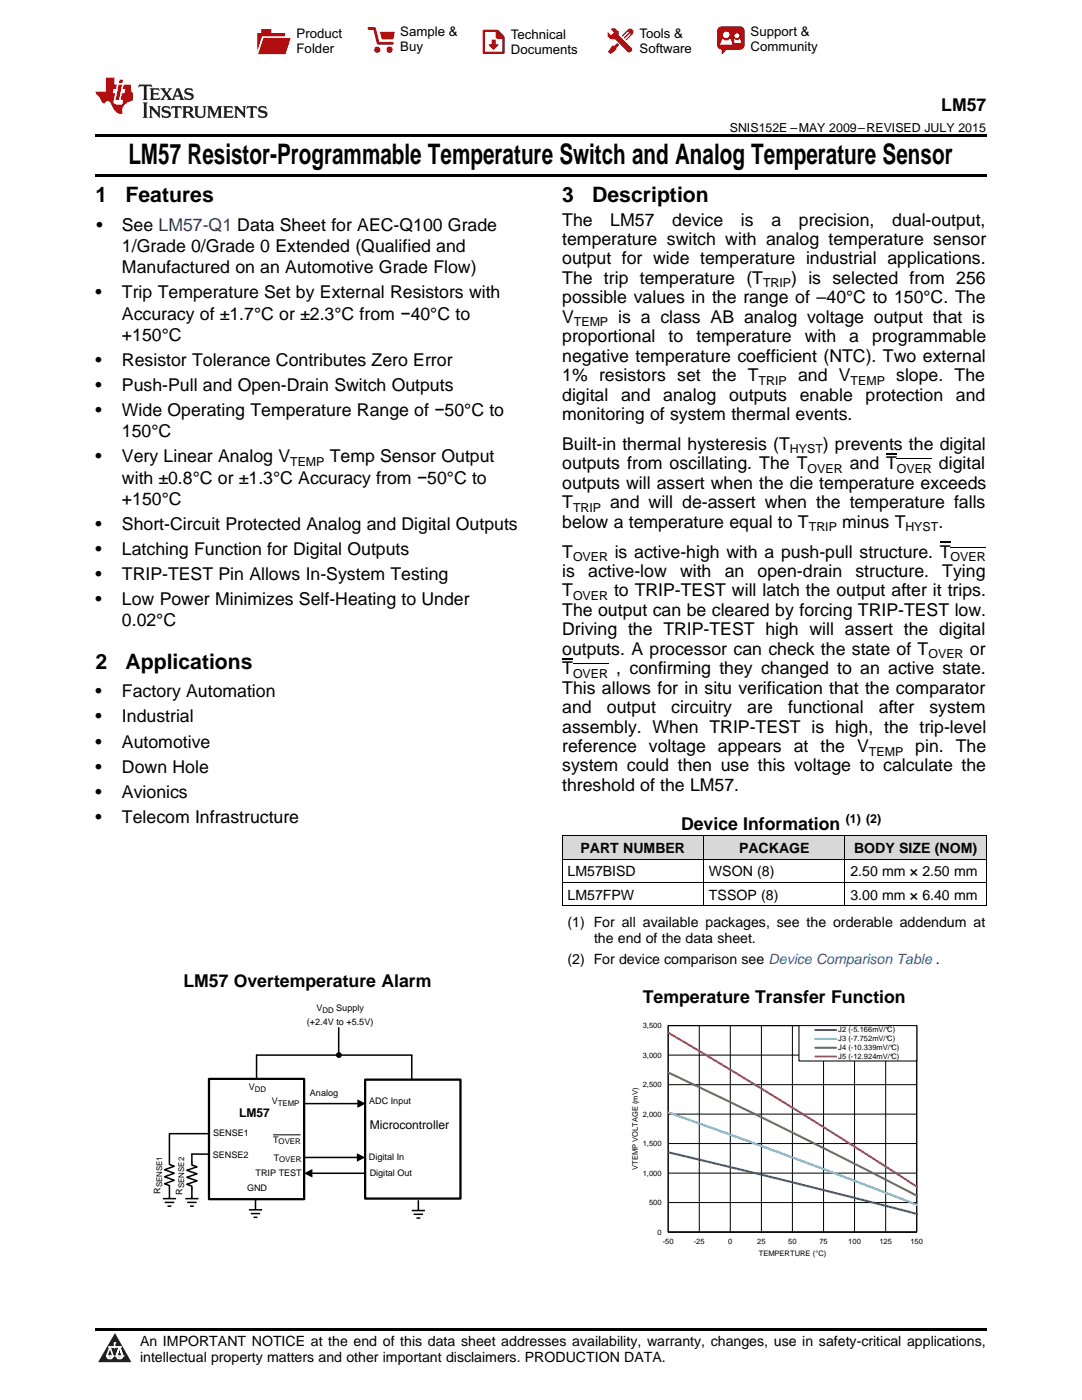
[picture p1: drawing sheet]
<svg xmlns="http://www.w3.org/2000/svg" width="216mm" height="279mm" viewBox="0 0 216 279" stroke-linecap="round" stroke-linejoin="round" font-family="sans-serif">
<defs><g id="words">
<text font-size="5.6" x="25.6" y="32.8">LM57 Resistor-Programmable Temperature Switch and Analog Temperature Sensor</text>
<g font-size="4.2">
<text x="19" y="40.4">1</text>
<text x="25" y="40.4">Features</text>
<text x="112.2" y="40.4">3</text>
<text x="118.2" y="40.4">Description</text>
<text x="19" y="133.5">2</text>
<text x="25" y="133.5">Applications</text>
</g>
<g font-size="3.5">
<text x="187.8" y="22.2">LM57</text>
<text x="19.2" y="46.1">•</text>
<text x="24.3" y="46.1">See LM57-Q1 Data Sheet for AEC-Q100 Grade</text>
<text x="112.2" y="45">The</text>
<text x="121.8" y="45">LM57</text>
<text x="134.1" y="45">device</text>
<text x="147.8" y="45">is</text>
<text x="153.9" y="45">a</text>
<text x="159.4" y="45">precision,</text>
<text x="178" y="45">dual-output,</text>
<text x="24.3" y="50.3">1/Grade 0/Grade 0 Extended (Qualified and</text>
<text x="112.2" y="48.9">temperature switch with analog temperature sensor</text>
<text x="112.2" y="52.8">output for wide temperature industrial applications.</text>
<text x="19" y="59.5">•</text>
<text x="24.3" y="54.5">Manufactured on an Automotive Grade Flow)</text>
<text x="24.3" y="59.5">Trip Temperature Set by External Resistors with</text>
<text x="112.2" y="56.7">The trip temperature (T</text>
<text x="157.9" y="56.7">) is selected from 256</text>
<text x="24.3" y="63.8">Accuracy of ±1.7°C or ±2.3°C from −40°C to</text>
<text x="112.2" y="60.5">possible values in the range of –40°C to 150°C. The</text>
<text x="112.2" y="64.4">V</text>
<text x="123.3" y="64.4">is a class AB analog voltage output that is</text>
<text x="24.3" y="68">+150°C</text>
<text x="112.2" y="68.3">proportional</text>
<text x="133.4" y="68.3">to</text>
<text x="139" y="68.3">temperature</text>
<text x="160.6" y="68.3">with</text>
<text x="169.5" y="68.3">a</text>
<text x="174" y="68.3">programmable</text>
<text x="19" y="73">•</text>
<text x="24.3" y="73">Resistor Tolerance Contributes Zero Error</text>
<text x="112.2" y="72.2">negative temperature coefficient (NTC). Two external</text>
<text x="112.2" y="76.1">1% resistors set the T</text>
<text x="159.2" y="76.1">and V</text>
<text x="178.8" y="76.1">slope. The</text>
<text x="19" y="78">•</text>
<text x="19" y="83">•</text>
<text x="24.3" y="78">Push-Pull and Open-Drain Switch Outputs</text>
<text x="24.3" y="83">Wide Operating Temperature Range of −50°C to</text>
<text x="112.2" y="79.9">digital</text>
<text x="112.2" y="83.8">monitoring of system thermal events.</text>
<text x="123.9" y="79.9">and</text>
<text x="132.4" y="79.9">analog</text>
<text x="145.5" y="79.9">outputs</text>
<text x="159.6" y="79.9">enable</text>
<text x="172.7" y="79.9">protection</text>
<text x="190.7" y="79.9">and</text>
<text x="24.3" y="87.3">150°C</text>
<text x="112.2" y="89.8">Built-in thermal hysteresis (T</text>
<text x="164.2" y="89.8">) prevents the digital</text>
<text x="19" y="92.3">•</text>
<text x="24.3" y="92.3">Very Linear Analog V</text>
<text x="65.8" y="92.3">Temp Sensor Output</text>
<text x="112.2" y="93.7">outputs from oscillating. The T</text>
<text x="169.5" y="93.7">and T</text>
<text x="187.4" y="93.7">digital</text>
<text x="24.3" y="96.5">with ±0.8°C or ±1.3°C Accuracy from −50°C to</text>
<text x="24.3" y="100.8">+150°C</text>
<text x="112.2" y="97.5">outputs will assert when the die temperature exceeds</text>
<text x="112.2" y="101.4">T</text>
<text x="121.7" y="101.4">and will de-assert when the temperature falls</text>
<text x="19" y="105.8">•</text>
<text x="24.3" y="105.8">Short-Circuit Protected Analog and Digital Outputs</text>
<text x="112.2" y="105.3">below a temperature equal to T</text>
<text x="168.1" y="105.3">minus T</text>
<text x="187.2" y="105.3">.</text>
<text x="19" y="110.8">•</text>
<text x="24.3" y="110.8">Latching Function for Digital Outputs</text>
<text x="112.2" y="111.3">T</text>
<text x="122.7" y="111.3">is active-high with a push-pull structure. T</text>
<text x="19" y="115.8">•</text>
<text x="24.3" y="115.8">TRIP-TEST Pin Allows In-System Testing</text>
<text x="112.2" y="115.1">is</text>
<text x="112.2" y="119">T</text>
<text x="117.4" y="115.1">active-low</text>
<text x="122.5" y="119">to TRIP-TEST will latch the output after it trips.</text>
<text x="135.7" y="115.1">with</text>
<text x="144.6" y="115.1">an</text>
<text x="151.2" y="115.1">open-drain</text>
<text x="170.7" y="115.1">structure.</text>
<text x="188" y="115.1">Tying</text>
<text x="19" y="120.8">•</text>
<text x="24.3" y="120.8">Low Power Minimizes Self-Heating to Under</text>
<text x="24.3" y="125">0.02°C</text>
<text x="112.2" y="122.9">The output can be cleared by forcing TRIP-TEST low.</text>
<text x="112.2" y="126.8">Driving the TRIP-TEST high will assert the digital</text>
<text x="112.2" y="130.7">outputs. A processor can check the state of T</text>
<text x="193.5" y="130.7">or</text>
<text x="112.2" y="134.5">T</text>
<text x="123" y="134.5">, confirming they changed to an active state.</text>
<text x="19" y="139.2">•</text>
<text x="24.3" y="139.2">Factory Automation</text>
<text x="112.2" y="138.4">This allows for in situ verification that the comparator</text>
<text x="112.2" y="142.3">and</text>
<text x="121.1" y="142.3">output</text>
<text x="133.9" y="142.3">circuitry</text>
<text x="149.1" y="142.3">are</text>
<text x="157.2" y="142.3">functional</text>
<text x="175.4" y="142.3">after</text>
<text x="185.5" y="142.3">system</text>
<text x="19" y="144.2">•</text>
<text x="19" y="149.2">•</text>
<text x="24.3" y="144.2">Industrial</text>
<text x="24.3" y="149.2">Automotive</text>
<text x="112.2" y="146.2">assembly. When TRIP-TEST is high, the trip-level</text>
<text x="19" y="154.2">•</text>
<text x="24.3" y="154.2">Down Hole</text>
<text x="112.2" y="150.1">reference voltage appears at the V</text>
<text x="112.2" y="154">system could then use this voltage to calculate the</text>
<text x="182.6" y="150.1">pin. The</text>
<text x="19" y="159.2">•</text>
<text x="24.3" y="159.2">Avionics</text>
<text x="112.2" y="157.8">threshold of the LM57.</text>
<text x="19" y="164.2">•</text>
<text x="24.3" y="164.2">Telecom Infrastructure</text>
<text x="135.9" y="165.6">Device Information</text>
<text x="36.6" y="197">LM57 Overtemperature Alarm</text>
<text x="128.3" y="200.2">Temperature Transfer Function</text>
</g>
<g font-size="2.8">
<text x="115.8" y="170.2">PART NUMBER</text>
<text x="147.5" y="170.2">PACKAGE</text>
<text x="170.4" y="170.2">BODY SIZE (NOM)</text>
<text x="113.2" y="174.9">LM57BISD</text>
<text x="113.2" y="179.5">LM57FPW</text>
<text x="141.5" y="174.9">WSON (8)</text>
<text x="141.5" y="179.5">TSSOP (8)</text>
<text x="169.7" y="174.9">2.50 mm × 2.50 mm</text>
<text x="169.7" y="179.5">3.00 mm × 6.40 mm</text>
<text x="113.2" y="185">(1) For all available packages, see the orderable addendum at</text>
<text x="118.5" y="188.2">the end of the data sheet.</text>
<text x="113.2" y="192.4">(2) For device comparison see Device Comparison Table .</text>
<text x="27.9" y="268.6">An IMPORTANT NOTICE at the end of this data sheet addresses availability, warranty, changes, use in safety-critical applications,</text>
<text x="27.9" y="271.8">intellectual property matters and other important disclaimers. PRODUCTION DATA.</text>
</g>
<g font-size="2.6">
<text x="59.2" y="7.6">Product</text>
<text x="59.2" y="10.6">Folder</text>
<text x="79.9" y="7.3">Sample &amp;</text>
<text x="79.9" y="10.2">Buy</text>
<text x="101.9" y="7.8">Technical</text>
<text x="101.9" y="10.8">Documents</text>
<text x="127.6" y="7.6">Tools &amp;</text>
<text x="127.6" y="10.6">Software</text>
<text x="149.8" y="7.2">Support &amp;</text>
<text x="149.8" y="10.2">Community</text>
</g>
<g font-size="2.5">
<text x="145.6" y="26.3">SNIS152E –MAY 2009–REVISED JULY 2015</text>
<text x="152.3" y="57.4">TRIP</text>
<text x="114.5" y="65.1">TEMP</text>
<text x="151.4" y="76.8">TRIP</text>
<text x="169.7" y="76.8">TEMP</text>
<text x="57.9" y="93">TEMP</text>
<text x="157.6" y="90.5">HYST</text>
<text x="161.1" y="94.4">OVER</text>
<text x="179" y="94.4">OVER</text>
<text x="114.3" y="102.1">TRIP</text>
<text x="161.4" y="106">TRIP</text>
<text x="180.7" y="106">HYST</text>
<text x="114.3" y="112">OVER</text>
<text x="189.7" y="112">OVER</text>
<text x="114.3" y="119.7">OVER</text>
<text x="185.3" y="131.4">OVER</text>
<text x="114.3" y="135.3">OVER</text>
<text x="173.4" y="150.8">TEMP</text>
<text x="168.8" y="164.1">(1) (2)</text>
</g>
<g font-size="2.4">
<text x="47.7" y="223">LM57</text>
<text x="73.8" y="225.4">Microcontroller</text>
</g>
<g font-size="1.8">
<text x="63.1" y="201.8">V</text>
<text x="67.1" y="201.8">Supply</text>
<text x="61.2" y="204.5">(+2.4V to +5.5V)</text>
<text x="49.6" y="217.5">V</text>
<text x="54.2" y="220.3">V</text>
<text x="61.8" y="218.8">Analog</text>
<text x="73.7" y="220.3">ADC Input</text>
<text x="42.5" y="226.7">SENSE1</text>
<text x="42.4" y="231.1">SENSE2</text>
<text x="54.5" y="228.1">T</text>
<text x="54.6" y="231.6">T</text>
<text x="73.6" y="231.5">Digital In</text>
<text x="32" y="238.2" transform="rotate(-90 32 238.2)">R</text>
<text x="36.4" y="238.4" transform="rotate(-90 36.4 238.4)">R</text>
<text x="49.3" y="237.6">GND</text>
<text x="51" y="234.7">TRIP TEST</text>
<text x="73.8" y="234.8">Digital Out</text>
</g>
<g font-size="1.6">
<text x="64.3" y="202.1">DD</text>
<text x="50.8" y="217.8">DD</text>
<text x="55.4" y="220.6">TEMP</text>
<text x="55.6" y="228.4">OVER</text>
<text x="55.7" y="232">OVER</text>
<text x="32.3" y="236.9" transform="rotate(-90 32.3 236.9)">SENSE1</text>
<text x="36.7" y="237.1" transform="rotate(-90 36.7 237.1)">SENSE2</text>
</g>
<g font-size="1.5">
<text x="128.3" y="205.2">3,500</text>
<text x="167.3" y="206.1">J2 (-5.166mV/°C)</text>
<text x="167.3" y="207.8">J3 (-7.752mV/°C)</text>
<text x="167.3" y="209.6">J4 (-10.339mV/°C)</text>
<text x="128.3" y="211.1">3,000</text>
<text x="167.3" y="211.4">J5 (-12.924mV/°C)</text>
<text x="128.3" y="216.9">2,500</text>
<text x="128.3" y="222.8">2,000</text>
<text x="127.3" y="233.5" transform="rotate(-90 127.3 233.5)">VTEMP VOLTAGE (mV)</text>
<text x="128.3" y="228.7">1,500</text>
<text x="128.3" y="234.6">1,000</text>
<text x="129.5" y="240.5">500</text>
<text x="131.2" y="246.4">0</text>
<text x="132.2" y="248.2">-50</text>
<text x="138.4" y="248.2">-25</text>
<text x="145.3" y="248.2">0</text>
<text x="151.1" y="248.2">25</text>
<text x="151.4" y="250.6">TEMPERTURE (°C)</text>
<text x="157.3" y="248.2">50</text>
<text x="163.5" y="248.2">75</text>
<text x="169.3" y="248.2">100</text>
<text x="175.5" y="248.2">125</text>
<text x="181.7" y="248.2">150</text>
</g>
</g></defs>
<g fill="#d8d8d8">
<path d="M112.2 166.8h28.2v4.7h-28.2z"/>
<path d="M140.4 166.8h28.2v4.7h-28.2z"/>
<path d="M168.6 166.8h28.2v4.7h-28.2z"/>
</g>
<path d="M22.9 266l3.3 5.9h-6.6z" fill="#231f20"/>
<path d="M21.3 270.6h1.2l-.3 .5h-.3a.53 .53 0 0 1-.6-.5z" fill-rule="evenodd" fill="#fff"/>
<path d="M21.3 270.6h1.2l-.3 .5h-.3a.53 .53 0 0 1-.6-.5z" fill="none" stroke="#231f20" stroke-width=".33"/>
<path d="M21.3 270.6l1.2 .1-.3 .4h-.5z" fill="none" stroke="#fff" stroke-width=".33"/>
<path d="M22.9 268.9h.1" fill="none" stroke="#fff" stroke-width=".33"/>
<path d="M22.9 268v.9z" fill="#fff"/>
<path d="M22.9 268v.9z" fill="none" stroke="#fff" stroke-width=".33"/>
<circle cx="22.9" cy="268" r=".16" fill="#fff"/>
<path d="M21.8 268.8h.1" fill="none" stroke="#fff" stroke-width=".33"/>
<path d="M21.8 268.8h2.2z" fill="#fff"/>
<path d="M21.8 268.8h2.2z" fill="none" stroke="#fff" stroke-width=".33"/>
<circle cx="24" cy="268.8" r=".16" fill="#fff"/>
<path d="M23.2 270.6h.1" fill="none" stroke="#fff" stroke-width=".33"/>
<path d="M23.8 268.8l-.6 1.8z" fill="#fff"/>
<path d="M23.8 268.8l-.6 1.8z" fill="none" stroke="#fff" stroke-width=".33"/>
<path d="M23.8 268.8l.7 1.8z" fill="#fff"/>
<path d="M23.8 268.8l.7 1.8z" fill="none" stroke="#fff" stroke-width=".33"/>
<path d="M24.4 270.6h.1" fill="none" stroke="#fff" stroke-width=".33"/>
<circle cx="21.3" cy="270.6" r=".16" fill="#fff"/>
<path d="M22 268.8l-.7 1.8z" fill="#fff"/>
<path d="M22 268.8l-.7 1.8z" fill="none" stroke="#fff" stroke-width=".33"/>
<path d="M22 268.8l.5 1.8z" fill="#fff"/>
<path d="M22 268.8l.5 1.8z" fill="none" stroke="#fff" stroke-width=".33"/>
<circle cx="22.5" cy="270.6" r=".16" fill="#fff"/>
<path d="M23.3 270.6h1.2a.63 .63 0 0 1-.6 .5 .63 .63 0 0 1-.6-.5z" fill-rule="evenodd" fill="#fff"/>
<path d="M23.3 270.6h1.2a.63 .63 0 0 1-.6 .5 .63 .63 0 0 1-.6-.5z" fill="none" stroke="#231f20" stroke-width=".33"/>
<path d="M23.3 270.6h1.2l-.4 .5h-.5z" fill="none" stroke="#fff" stroke-width=".33"/>
<path d="M23.2 270.6h.1" fill="none" stroke="#fff" stroke-width=".33"/>
<circle cx="24.5" cy="270.6" r=".16" fill="#fff"/>
<path d="M19 265.1h177.8v.5h-177.8z" fill="#000"/>
<g fill="none" stroke="#000" stroke-width=".2">
<path d="M133.3 204.7h49.6v41.2h-49.6zM133.3 216.5h49.6M133.3 210.6h49.6M139.5 204.7v41.2M145.7 204.7v41.2M151.9 204.7v41.2M158.1 204.7v41.2M164.3 204.7v41.2M170.5 204.7v41.2M176.7 204.7v41.2M133.3 240h49.6M133.3 234.1h49.6"/>
<path d="M133.3 228.2h49.6M133.3 222.3h49.6"/>
</g>
<path d="M133.3 204.7h49.6v41.2h-49.6zM133.3 245.9h49.6" fill="none" stroke="#000" stroke-width=".21"/>
<path d="M133.3 230l23.8 5.7 26 6.6" fill="none" stroke="#00f" stroke-width=".41"/>
<path d="M133.3 222l24.8 9 25 9.5" fill="none" stroke="#0cf" stroke-width=".41"/>
<path d="M133.3 214l26.3 12.8 23.5 11.9" fill="none" stroke="#693" stroke-width=".41"/>
<path d="M133.3 206.1l25.3 15.3 24.5 15.5" fill="none" stroke="#c36" stroke-width=".41"/>
<path d="M159.4 204.7h23.5v7h-23.5z" fill-rule="evenodd" fill="#fff"/>
<path d="M159.4 204.7h23.5v7h-23.5z" fill="none" stroke="#000" stroke-width=".21"/>
<path d="M162.7 205.6h4.1" fill="none" stroke="#00f" stroke-width=".41"/>
<path d="M162.7 207.3h4.1" fill="none" stroke="#0cf" stroke-width=".41"/>
<path d="M162.7 209.1h4.1" fill="none" stroke="#693" stroke-width=".41"/>
<path d="M162.7 210.9h4.1" fill="none" stroke="#c36" stroke-width=".41"/>
<path d="M124.1 203.5h60.8v49.8h-60.8z" fill="none" stroke="#fefefe" stroke-width=".2" stroke-dasharray=".4 .2" stroke-linecap="butt"/>
<path d="M41.7 215.3h19v24h-19z" fill-rule="evenodd" fill="#fff"/>
<path d="M41.7 215.3h19v24h-19zM72.9 215.5h19v23.7h-19z" fill="none" stroke="#000" stroke-width=".45"/>
<g fill="none" stroke="#000" stroke-width=".3">
<path d="M51.2 210.6h31M51.2 210.6v4.6M67.6 205.1v4.8M82.2 210.6v4.6M32.5 239.2h2.6M32.9 240h1.8M33.8 226.2v5.5M33.8 231.8v.6l1 .3-2 .7 2 .8-2 .6 2 .7-2 .7 1 .4v.6M33.8 237.1v2M33.9 226.2h7.7M37 239.2h2.6M37.4 240h1.8"/>
<path d="M38.3 230.3v1.6M38.3 231.9v.6l1 .4-2 .7 2 .7-2 .7 2 .7-2 .7 1 .3v.6M38.3 237.1v2M38.3 230.3h3.4M51 239.4v1.9M60.7 231h10.7M60.8 220.2h10.7M62.1 234.2h10.7M83.5 239.5v2M33.4 240.7h.8M37.9 240.7h.8M49.7 241.4h2.6"/>
<path d="M50 242.2h1.9M50.6 242.9h.8M82.2 241.6h2.6M82.5 242.3h1.9M83.1 243.1h.8"/>
<circle cx="67.6" cy="210.6" r=".43"/>
</g>
<g fill="#000">
<path d="M71.3 219.4l1.7 .8-1.7 .9zM60.6 234.2l1.7-.9v1.7zM71.2 230.2l1.7 .8-1.7 .8z"/>
<circle cx="67.6" cy="210.6" r=".43"/>
</g>
<path d="M112.2 176.1h84.6M112.2 171.4h84.6M112.2 166.8h84.6M112.2 166.8v14M140.4 166.8v14M168.6 166.8v14M196.8 166.8v14M112.2 180.7h84.6M54.6 226.5h5.3" fill="none" stroke="#000" stroke-width=".2"/>
<path d="M19 34.8h177.8v.5h-177.8zM19 26.8h177.8v.6h-177.8z" fill="#000"/>
<path d="M27.7 16.9l-.1 .6 .6-.3h.5v.2v2.2l-.2 .4h1l-.2-.4v-2.2v-.2h.5l.6 .3-.2-.6zM29.9 17.6l.2 .4v1.6l-.2 .4h1.9l.1-.6a1.09 1.09 0 0 1-1.3 .1v-.6h.6l.4 .2v-.7l-.2 .2h-.8v-.6l.2-.1a1.01 1.01 0 0 1 1 .3l-.1-.6zM32 17.6l.9 1.2-1 1.2h.9l-.2-.3 .5-.7 .5 .7-.3 .3h1.7l-.2-.3 .1-.4h1l.1 .4-.2 .3h1l-.3-.4-.7-2h-.5l-1 2.2-.8-1.1 .9-1.1h-.9l.2 .2-.4 .7-.4-.7 .2-.2zM35.4 18l.4 1h-.8zM37 17.7a.66 .66 0 0 0-.2 .8 .66 .66 0 0 0 .6 .4l.7 .2 .1 .2a.8 .8 0 0 1-.7 .4 .8 .8 0 0 1-.7-.5l.1 .8 .2-.2a.94 .94 0 0 0 1.1 .1 .94 .94 0 0 0 .4-.9 1.48 1.48 0 0 0-1.3-.6v-.4a1.1 1.1 0 0 1 1.2 .2l-.2-.6-.2 .1-.5-.1zM28.5 20.4l.2 .4v2.3l-.2 .4h1l-.2-.4v-2.3l.2-.4zM29.7 21.2l.2 .4v1.5l-.2 .4h.8l-.3-.4 .1-1.3 1.6 1.8v-2l.2-.4h-.7l.2 .2v1.1l-1.2-1.3zM32.5 21.3a.66 .66 0 0 0-.2 .8 .66 .66 0 0 0 .6 .4l.6 .2 .2 .2a.8 .8 0 0 1-.8 .4 .8 .8 0 0 1-.7-.5l.2 .7 .2-.1a.94 .94 0 0 0 1 .1 .94 .94 0 0 0 .5-1 1.47 1.47 0 0 0-1.3-.6l-.1-.3a1.1 1.1 0 0 1 1.3 .2l-.2-.6-.2 .1-.5-.2zM34.3 21.2l-.2 .6a.64 .64 0 0 1 .8-.3v1.6l-.2 .4h1l-.3-.4 .1-1.6a.66 .66 0 0 1 .8 .3l-.2-.6zM36.3 21.2l.3 .4v1.5l-.3 .4h1l-.2-.2v-.7h.5l.1 .1a.8 .8 0 0 0 1.2 .7l-1-1a.62 .62 0 0 0 .6-.5 .62 .62 0 0 0-.6-.7zM37.1 21.5h.1a.48 .48 0 0 1 .6 0 .48 .48 0 0 1 .1 .6l-.2 .1-.6 .1zM38.7 21.2l.2 .2a2.29 2.29 0 0 0 .4 2 1.05 1.05 0 0 0 1.7-.7v-1.3l.2-.2h-.8l.2 .4v1.1a.61 .61 0 0 1-.6 .6 .61 .61 0 0 1-.6-.6v-1.1l.3-.4zM41.3 21.2l.3 .4v1.5l-.3 .4h.8l-.2-.4v-1.4l.8 1.9 .9-1.9v1.4l-.2 .4h.9l-.2-.4v-1.5l.2-.4h-.8l-.7 1.5-.6-1.5zM44.5 21.2l.2 .4v1.5l-.2 .4h1.9l.2-.6a1.1 1.1 0 0 1-1.4 .2v-.7h.6l.4 .2v-.6l-.2 .1-.8 .1v-.6l.2-.1a1.02 1.02 0 0 1 1.1 .2l-.2-.5zM46.7 21.2l.2 .4v1.5l-.2 .4h.8l-.3-.4 .1-1.3 1.6 1.8v-2l.2-.4h-.7l.2 .2v1.1l-1.2-1.3zM49.3 21.2l-.1 .6a.64 .64 0 0 1 .8-.3v1.6l-.3 .4h1l-.2-.4v-1.6a.66 .66 0 0 1 .8 .3l-.1-.6zM51.7 21.3a.66 .66 0 0 0-.2 .7 .66 .66 0 0 0 .7 .5l.6 .2 .1 .2a.8 .8 0 0 1-.7 .4 .8 .8 0 0 1-.7-.5l.1 .7 .2-.1a.94 .94 0 0 0 1.1 .1 .94 .94 0 0 0 .4-1 1.48 1.48 0 0 0-1.2-.6l-.1-.3a1.1 1.1 0 0 1 1.2 .2l-.2-.6-.1 .1-.6-.2z" fill="#231f20"/>
<path d="M21.1 15.5v2.8h-2v.4l.9 .9a.96 .96 0 0 0 1 1 .59 .59 0 0 1 .5-.4 .59 .59 0 0 1 .5 .3l.4 .8a1.61 1.61 0 0 0 2.1 1.3 1.63 1.63 0 0 1 1.1-2.2l.9-.3v-1.5a1.6 1.6 0 0 1-.4-1.7h-1.4l-.2 .9h.5l-.2 .8h-.5l-.2 1v.3h.5l-.2 .9h-.7a.74 .74 0 0 1-1-.6l.3-1.6h-.5l.2-.8h.5l.1-.9h-.4v-1.4zM23.7 16.9l-.7 3h.8l.6-3zM23.8 15.9l-.1 .7h.7l.2-.7z" fill="#ee1d23"/>
<g fill="#d60000">
<path d="M52.1 5.8h2v.8h2.8v4.2h-5.5v-4.2h.7z" fill-rule="evenodd"/>
<path d="M52.4 7.5h5.6l-1 3.3h-5.6z" fill-rule="evenodd"/>
</g>
<path d="M52.4 7.4h5.7l-.1 .1h-5.5l-1.1 3.3z" fill-rule="evenodd" fill="#fff"/>
<path d="M52.4 7.4h5.7l-.1 .1h-5.5l-1.1 3.3z" fill="none" stroke="#fff" stroke-width=".2"/>
<path d="M73.6 5.7h1.1l.7 2.9h2.9" fill="none" stroke="#d60000" stroke-width=".55"/>
<g fill="#d60000">
<path d="M75.8 6.3h3l-.4 1.6h-2.2z" fill-rule="evenodd"/>
<circle cx="75.3" cy="9.9" r=".62"/>
<circle cx="77.7" cy="9.9" r=".62"/>
</g>
<path d="M96.5 6.2h2.7l1.3 1.2v3.1h-4z" fill="none" stroke="#d60000" stroke-width=".44"/>
<g fill="#d60000">
<path d="M98.1 7.9h.8v1h.5l-.9 1.1-1-1v-.1h.6z" fill-rule="evenodd"/>
<path d="M98.9 6.2h.3l1.3 1.2v.4h-1.3l-.3-.4z" fill-rule="evenodd"/>
<path d="M121.9 5.7h.8l.7 .6 .1 .7 2.5 2.5-.8 .8-2.3-2.3-1.1-.2-.6-.6v-.8l.7 .6 .5-.4v-.2l-.5-.5z" fill-rule="evenodd"/>
<path d="M122.2 9.1h.4l.5-.5 .4 .4-.5 .5v.4l-1.2 .9-.5-.5z" fill-rule="evenodd"/>
<path d="M125.3 5.9a.67 .67 0 0 1 .9 0 .67 .67 0 0 1 0 .9z" fill-rule="evenodd"/>
<path d="M125.3 5.9l.9 .9-1.2 1.2h-.2v-.2l1-.9v-.2h-.2l-.9 1h-.2v-.2l.9-1 .1-.2h-.3l-.9 1h-.2v-.2z" fill-rule="evenodd"/>
<circle cx="125.6" cy="9.9" r=".54"/>
</g>
<path d="M123.3 6.3v.7" fill="none" stroke="#d60000" stroke-width=".2"/>
<g fill="#d60000">
<path d="M143.4 5.5l.6-.2h3.6a.95 .95 0 0 1 1 .9v2.8a.95 .95 0 0 1-1 .9h-3.6a.95 .95 0 0 1-.9-.9v-2.8z" fill-rule="evenodd"/>
<path d="M144 9.9h.9l-.7 .9h-.2z" fill-rule="evenodd"/>
</g>
<g fill="#fff">
<path d="M146.6 8.6h1.3z"/>
<path d="M144.1 7.8h.3l.1 .2h.8l.2-.2h.3l.4 1.1h-2.5z" fill-rule="evenodd"/>
<path d="M146.4 7.8h.3l.1 .2h.5l.2-.2h.2l.2 .8h-1.3z" fill-rule="evenodd"/>
<circle cx="144.9" cy="6.9" r=".65"/>
<circle cx="147" cy="7.1" r=".48"/>
</g>
<path d="M179 91.6h6.9M189.7 109.2h7M114.3 132.5h7" fill="none" stroke="#000" stroke-width=".2"/>
<path d="M176.8 90.5h2.2M187.5 108.1h2.2M112.2 131.4h2.1" fill="none" stroke="#000" stroke-width=".25"/>
<use href="#words"/>
</svg>
